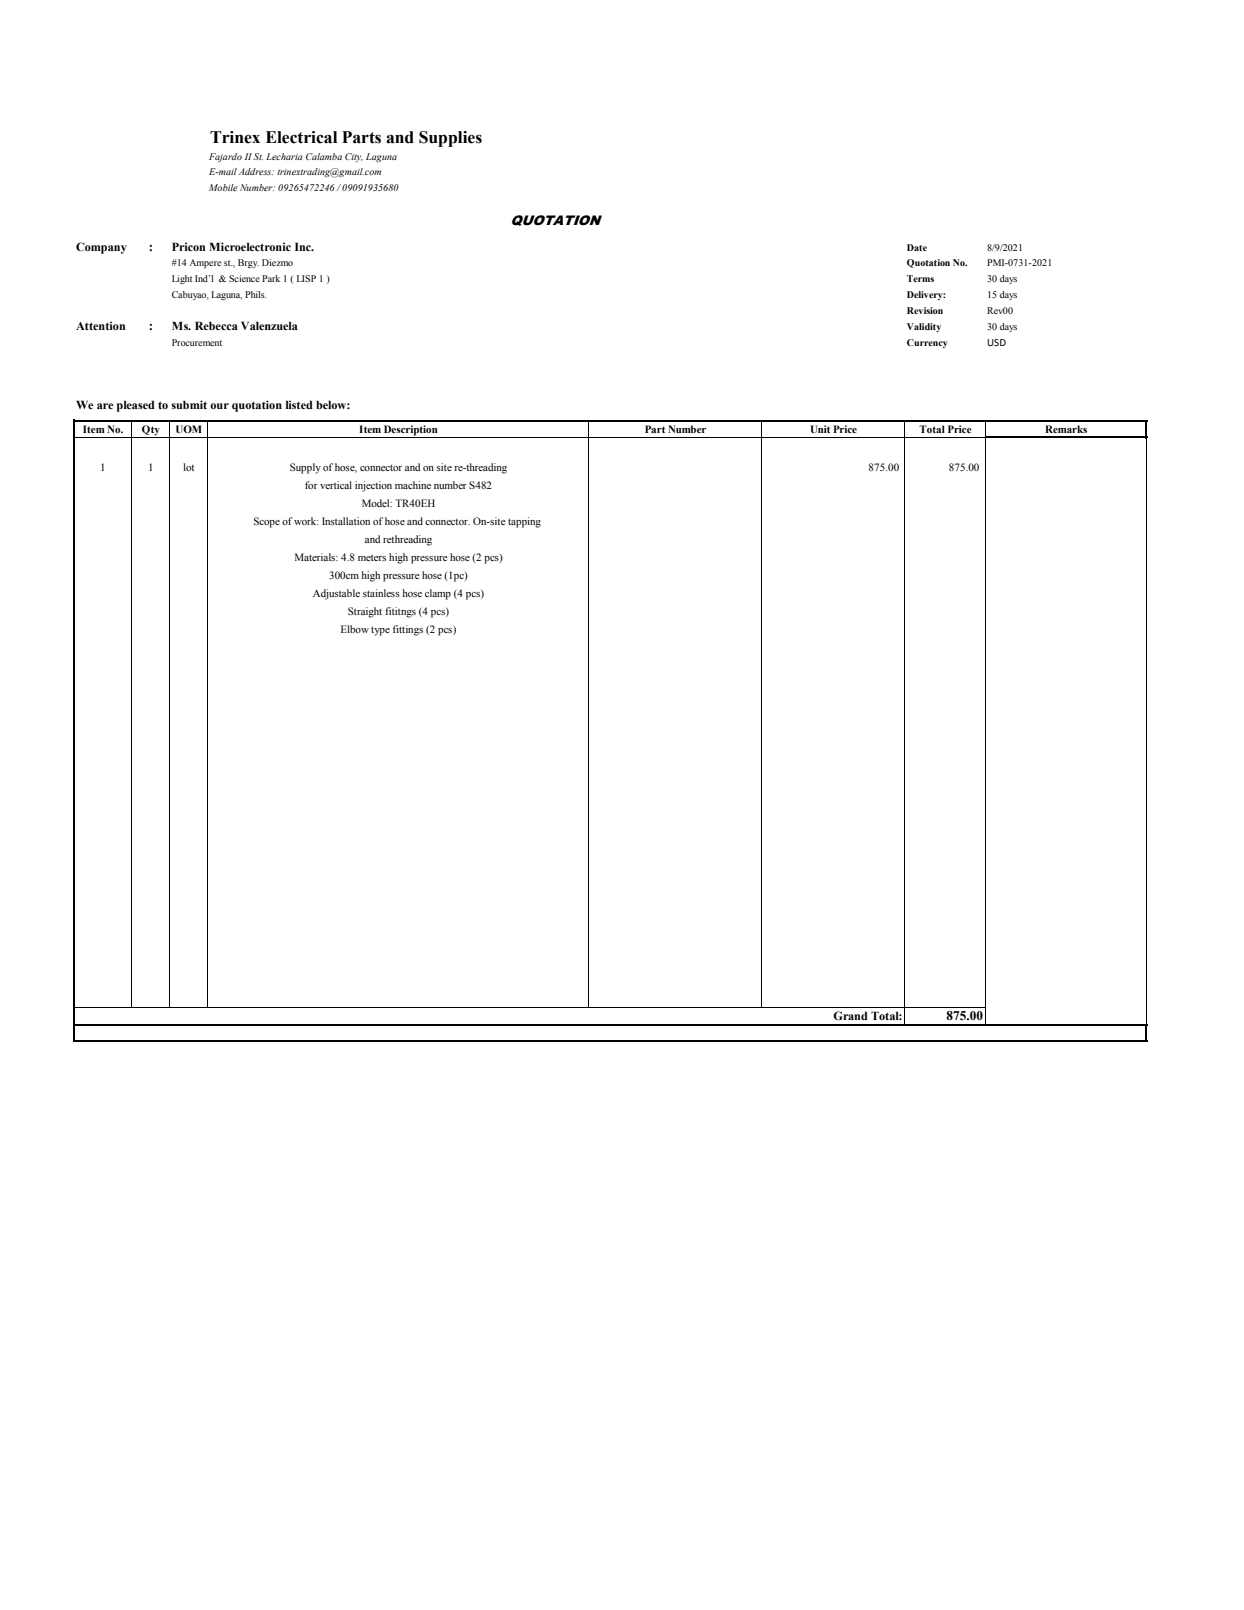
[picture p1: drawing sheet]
<svg xmlns="http://www.w3.org/2000/svg" width="216mm" height="279mm" viewBox="0 0 216 279" stroke-linecap="round" stroke-linejoin="round" font-family="sans-serif">
<defs><g id="words">
<text font-size="3" x="36.4" y="24.8">Trinex Electrical Parts and Supplies</text>
<text font-size="2.4" x="88.6" y="39.1">QUOTATION</text>
<g font-size="2.3">
<text x="25.8" y="43.5">:</text>
<text x="25.8" y="57.2">:</text>
<text x="164.3" y="177">875.00</text>
</g>
<g font-size="2.1">
<text x="13.2" y="43.5">Company</text>
<text x="29.8" y="43.5">Pricon Microelectronic Inc.</text>
<text x="13.2" y="57.2">Attention</text>
<text x="29.8" y="57.2">Ms. Rebecca Valenzuela</text>
<text x="13.2" y="71">We are pleased to submit our quotation listed below:</text>
<text x="144.7" y="177">Grand Total:</text>
</g>
<g font-size="1.9">
<text x="171.3" y="60">USD</text>
<text x="14.4" y="75.1">Item No.</text>
<text x="24.6" y="75.1">Qty</text>
<text x="30.5" y="75.1">UOM</text>
<text x="62.4" y="75.1">Item Description</text>
<text x="111.9" y="75.1">Part Number</text>
<text x="140.6" y="75.1">Unit Price</text>
<text x="159.6" y="75.1">Total Price</text>
<text x="181.4" y="75.1">Remarks</text>
<text x="17.4" y="81.7">1</text>
<text x="25.7" y="81.7">1</text>
<text x="31.8" y="81.7">lot</text>
<text x="50.3" y="81.7">Supply ofhose, connector and on site re-threading</text>
<text x="150.8" y="81.7">875.00</text>
<text x="164.7" y="81.7">875.00</text>
<text x="52.9" y="84.8">for vertical injection machine number S482</text>
<text x="62.8" y="87.9">Model: TR40EH</text>
<text x="44" y="91.1">Scope ofwork: Installation ofhose and connector. On-site tapping</text>
<text x="63.3" y="94.2">and rethreading</text>
<text x="51.1" y="97.3">Materials: 4.8 meters high pressure hose (2 pcs)</text>
<text x="57.1" y="100.5">300cm high pressure hose (1pc)</text>
<text x="54.3" y="103.6">Adjustable stainless hose clamp (4 pcs)</text>
<text x="60.4" y="106.7">Straight fititngs (4 pcs)</text>
<text x="59.1" y="109.9">Elbow type fittings (2 pcs)</text>
</g>
<g font-size="1.7">
<text x="36.3" y="27.7">Fajardo IISt. Lecharia Calamba City, Laguna</text>
<text x="36.3" y="30.4">E-mail Address: trinextrading@gmail.com</text>
<text x="36.3" y="33.2">Mobile Number: 09265472246 /09091935680</text>
<text x="29.8" y="46.2">#14 Ampere st., Brgy. Diezmo</text>
<text x="157.4" y="43.5">Date</text>
<text x="157.4" y="46.2">Quotation No.</text>
<text x="171.3" y="43.5">8/9/2021</text>
<text x="171.3" y="46.2">PMI-0731-2021</text>
<text x="29.8" y="49">Light Ind’l &amp; Science Park 1 ( LISP 1 )</text>
<text x="29.8" y="51.7">Cabuyao, Laguna, Phils.</text>
<text x="157.4" y="49">Terms</text>
<text x="157.4" y="51.7">Delivery:</text>
<text x="171.3" y="49">30 days</text>
<text x="171.3" y="51.7">15 days</text>
<text x="29.8" y="60">Procurement</text>
<text x="157.4" y="54.5">Revision</text>
<text x="157.4" y="57.2">Validity</text>
<text x="157.4" y="60">Currency</text>
<text x="171.3" y="54.5">Rev00</text>
<text x="171.3" y="57.2">30 days</text>
</g>
</g></defs>
<path d="M13 75.9h157.9M22.8 73.2v101.7M29.5 73.2v101.7M36 73.2v101.7M102.2 73.2v101.7M132.1 73.2v101.7M157.1 73.2v104.4M171 73.2v2.5M171 76.1v101.5M199 76.1v101.5M13 174.8h158.1" fill="none" stroke="#000" stroke-width=".17"/>
<path d="M13 73h186.1M170.9 75.9h28.2M199 73.2v2.9M13 177.8h186.1M199 178v2.8M13 180.7h186.1" fill="none" stroke="#000" stroke-width=".34"/>
<path d="M12.8 72.9v107.9" fill="none" stroke="#000" stroke-width=".3"/>
<use href="#words"/>
</svg>
